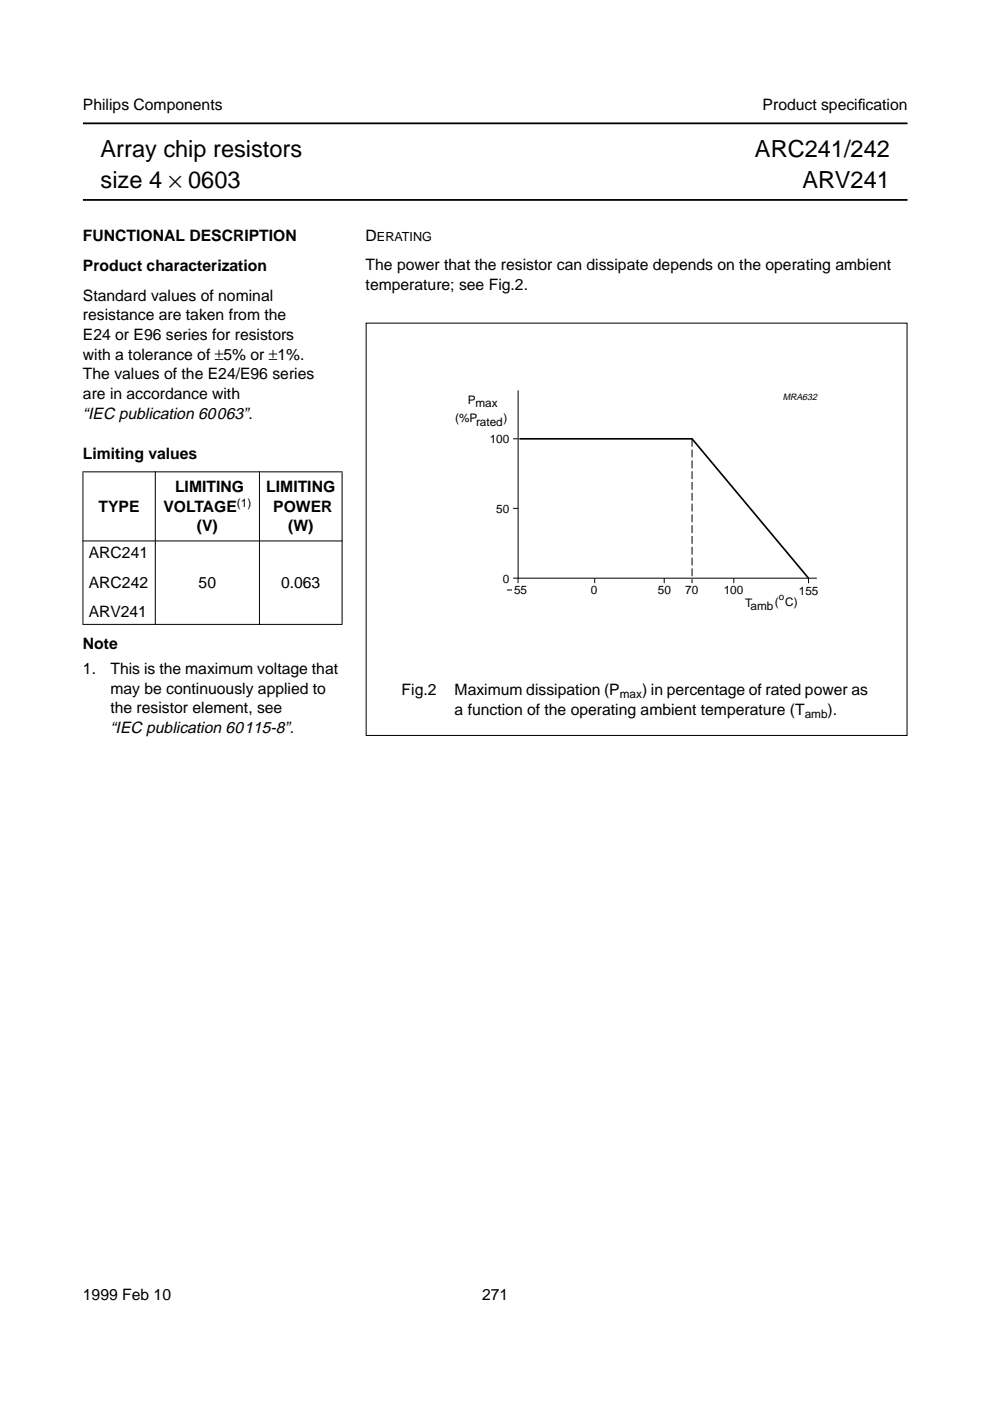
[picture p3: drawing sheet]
<svg xmlns="http://www.w3.org/2000/svg" width="210mm" height="297mm" viewBox="0 0 210 297" stroke-linecap="round" stroke-linejoin="round" font-family="sans-serif">
<defs><g id="words">
<g font-size="5">
<text x="21.3" y="33.3">Array chip resistors</text>
<text x="160.1" y="33.3">ARC241/242</text>
<text x="21.3" y="39.9">size 4 × 0603</text>
<text x="170.2" y="39.9">ARV241</text>
</g>
<g font-size="3.4">
<text x="17.6" y="88.7">“IEC publication 60063”.</text>
<text x="23.4" y="155.4">“IEC publication 60115-8”.</text>
</g>
<g font-size="3.3">
<text x="17.6" y="23.4">Philips Components</text>
<text x="161.7" y="23.4">Product specif</text>
<text x="181.9" y="23.4">ication</text>
<text x="17.6" y="51.1">FUNCTIONAL DESCRIPTION</text>
<text x="77.5" y="51.1">D</text>
<text x="17.6" y="57.5">Product characterization</text>
<text x="77.5" y="57.3">The power that the resistor can dissipate depends on the operating ambient</text>
<text x="17.6" y="63.8">Standard values of nominal</text>
<text x="77.5" y="61.5">temperature; see Fig.2.</text>
<text x="17.6" y="67.9">resistance are taken from the</text>
<text x="17.6" y="72.1">E24 or E96 series for resistors</text>
<text x="17.6" y="76.2">with a tolerance of ±5% or ±1%.</text>
<text x="17.6" y="80.4">The values of the E24/E96 series</text>
<text x="17.6" y="84.6">are in accordance with</text>
<text x="17.6" y="97.3">Limiting values</text>
<text x="37.1" y="104.3">LIMITING</text>
<text x="56.5" y="104.3">LIMITING</text>
<text x="20.9" y="108.5">TYPE</text>
<text x="34.6" y="108.5">VOLTAGE</text>
<text x="41.7" y="112.7">(V)</text>
<text x="57.9" y="108.5">POWER</text>
<text x="61.1" y="112.7">(W)</text>
<text x="18.8" y="118.4">ARC241</text>
<text x="18.8" y="124.6">ARC242</text>
<text x="42.1" y="124.6">50</text>
<text x="59.6" y="124.6">0.063</text>
<text x="18.8" y="130.9">ARV241</text>
<text x="17.6" y="137.5">Note</text>
<text x="17.6" y="142.9">1.</text>
<text x="23.4" y="142.9">This is the maximum voltage that</text>
<text x="23.4" y="147.1">may be continuously applied to</text>
<text x="85.2" y="147.4">Fig.2</text>
<text x="96.4" y="147.4">Maximum dissipation (P</text>
<text x="136.1" y="147.4">) in percentage of rated power as</text>
<text x="23.4" y="151.3">the resistor element, see</text>
<text x="96.4" y="151.6">a function of the operating ambient temperature (T</text>
<text x="175.5" y="151.6">).</text>
<text x="17.6" y="275.6">1999 Feb 10</text>
<text x="102.2" y="275.6">271</text>
</g>
<text font-size="2.7" x="79.9" y="51.1">ERATING</text>
<g font-size="2.5">
<text x="96.5" y="89.4">(%P</text>
<text x="99.2" y="85.7">P</text>
<text x="100.8" y="86.3">max</text>
<text x="106.8" y="89.4">)</text>
<text x="100.9" y="90.3">rated</text>
<text x="103.8" y="93.9">100</text>
<text x="50.2" y="107.5">(1)</text>
<text x="105.2" y="108.7">50</text>
<text x="106.6" y="123.5">0</text>
<text x="109" y="126">55</text>
<text x="125.3" y="126">0</text>
<text x="139.5" y="126">50</text>
<text x="145.3" y="126">70</text>
<text x="153.5" y="126">100</text>
<text x="158" y="128.6">T</text>
<text x="159.1" y="129.4">amb</text>
<text x="164.3" y="128.4">( C)</text>
<text x="169.4" y="126.1">155</text>
<text x="131.4" y="148">max</text>
<text x="170.6" y="152.2">amb</text>
</g>
<text font-size="2.1" fill="#fff" x="79.1" y="85.6">handbook, 4 columns</text>
<text font-size="2.1" x="165.1" y="127.3">o</text>
<text font-size="1.9" x="165.9" y="84.9">MRA632</text>
</g></defs>
<path d="M17.6 26.2h174.8M17.6 42.4h174.8" fill="none" stroke="#000" stroke-width=".38"/>
<path d="M17.5 100h55.1zM17.5 114.7h55.1zM17.6 100.1v32.2zM32.9 99.9v32.6zM55 99.9v32.6zM72.5 100.1v32.2zM17.5 132.4h55.1z" fill="#000" stroke="#000" stroke-width=".21"/>
<path d="M85.2 145.2h99.6v10.8h-99.6z" fill-rule="evenodd" fill="#fff"/>
<g fill="#fff">
<path d="M78 82.8h114.5v7.3h-114.5z"/>
<path d="M179 86.9h13.5z"/>
<path d="M178.9 86v2z"/>
<circle cx="108.1" cy="83.6" r=".22"/>
<circle cx="108.1" cy="85.4" r=".22"/>
<circle cx="108.1" cy="87.3" r=".22"/>
<circle cx="108.1" cy="89.2" r=".22"/>
<circle cx="163" cy="83.6" r=".22"/>
<circle cx="163" cy="85.4" r=".22"/>
<circle cx="163" cy="87.3" r=".22"/>
<circle cx="163" cy="89.2" r=".22"/>
</g>
<path d="M77.6 68.5h114.7v87.4h-114.7zM108.8 93h1.1M109.9 82.8v39.8h63.3M108.8 107.8h1.1M107.5 125.1h1.1M108.8 122.6h1.1l-.1 1M126.1 122.6v1M140.8 122.6v1M155.6 122.6v1M171.4 122.6v1" fill="none" stroke="#000" stroke-width=".21"/>
<path d="M146.7 93v30.6" fill="none" stroke="#000" stroke-width=".21" stroke-dasharray="1.7 .6" stroke-linecap="butt"/>
<path d="M110.1 93h36.6l24.7 29.6" fill="none" stroke="#000" stroke-width=".35"/>
<use href="#words"/>
</svg>
